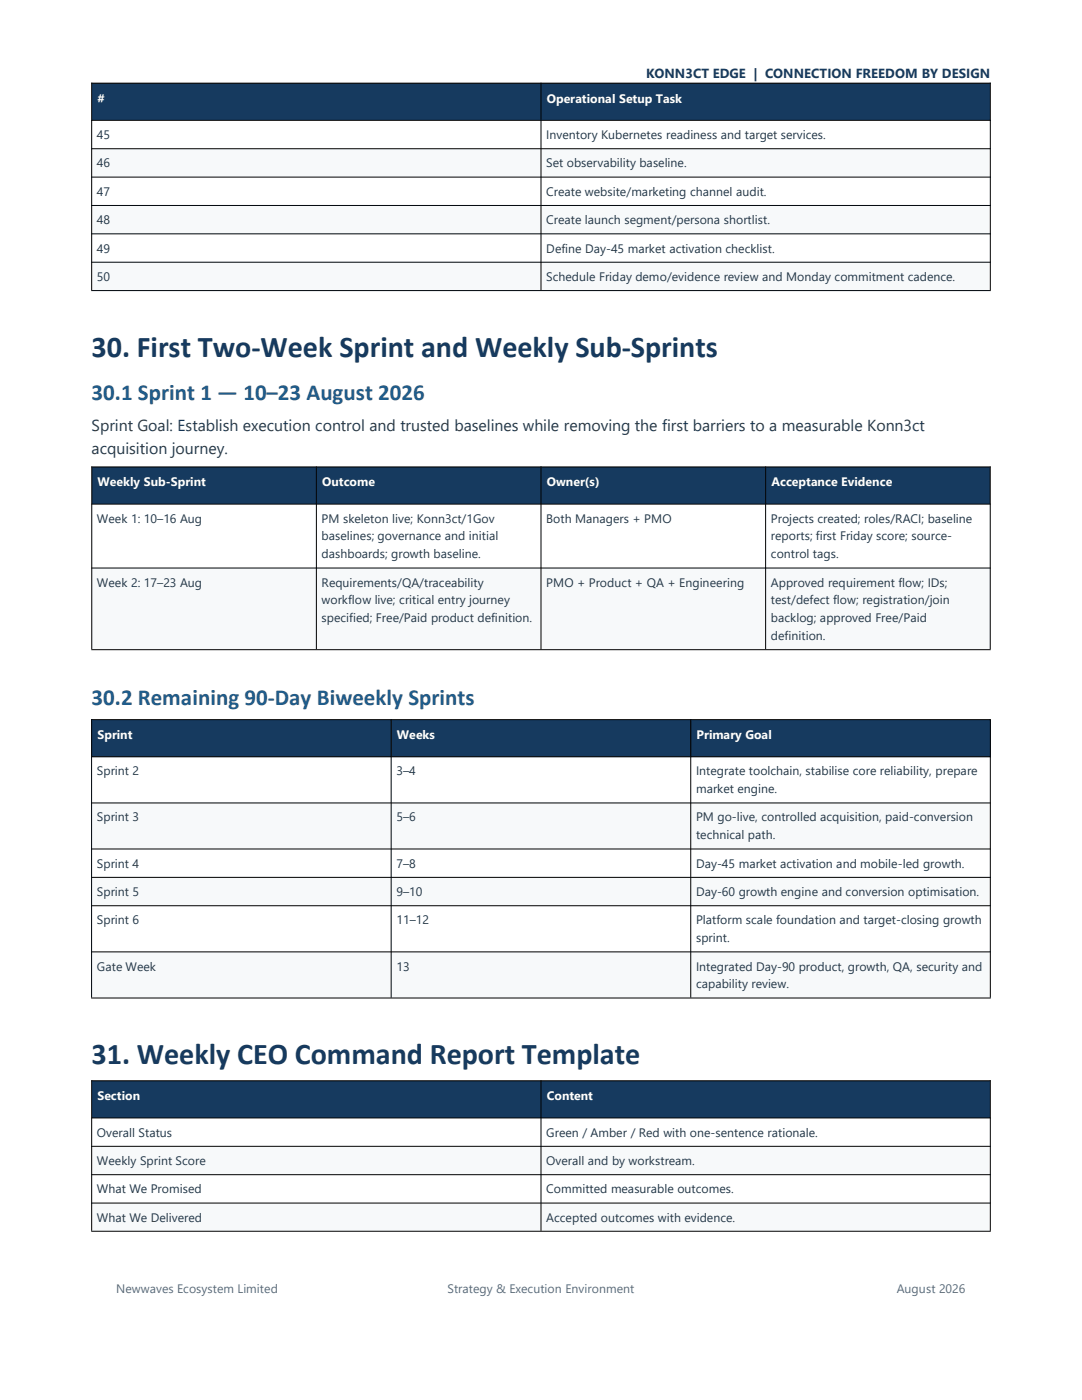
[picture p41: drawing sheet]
<svg xmlns="http://www.w3.org/2000/svg" width="216mm" height="279mm" viewBox="0 0 216 279" stroke-linecap="round" stroke-linejoin="round" font-family="sans-serif">
<defs><g id="words">
<g font-size="6" fill="#163a5f">
<text x="18.3" y="71.2">30. First Two-Week Sprint and Weekly Sub-Sprints</text>
<text x="18.3" y="212.4">31. Weekly CEO Command Report Template</text>
</g>
<g font-size="4.6" fill="#1f5d8c">
<text x="18.3" y="79.8">30.1 Sprint 1 — 10–23 August 2026</text>
<text x="18.3" y="140.8">30.2 Remaining 90-Day Biweekly Sprints</text>
</g>
<g font-size="3.2" fill="#243746">
<text x="18.3" y="86">Sprint Goal: Establish execution control and trusted baselines while removing the first barriers to a measurable Konn3ct</text>
<text x="18.3" y="90.5">acquisition journey.</text>
</g>
<text font-size="2.6" fill="#163a5f" x="128.9" y="15.6">KONN3CT EDGE | CONNECTION FREEDOM BY DESIGN</text>
<g font-size="2.5" fill="#fff">
<text x="19.4" y="20.5">#</text>
<text x="109.1" y="20.5">Operational Setup Task</text>
<text x="19.5" y="97.1">Weekly Sub-Sprint</text>
<text x="64.3" y="97.1">Outcome</text>
<text x="109.1" y="97.1">Owner(s)</text>
<text x="153.9" y="97.1">Acceptance Evidence</text>
<text x="19.4" y="147.5">Sprint</text>
<text x="79.2" y="147.5">Weeks</text>
<text x="139" y="147.5">Primary Goal</text>
<text x="19.4" y="219.6">Section</text>
<text x="109.1" y="219.6">Content</text>
</g>
<g font-size="2.5" fill="#243746">
<text x="19.3" y="27.7">45</text>
<text x="109" y="27.7">Inventory Kubernetes readiness and target services.</text>
<text x="19.3" y="33.4">46</text>
<text x="109" y="33.4">Set observability baseline.</text>
<text x="19.3" y="39">47</text>
<text x="109" y="39">Create website/marketing channel audit.</text>
<text x="19.3" y="44.7">48</text>
<text x="109" y="44.7">Create launch segment/persona shortlist.</text>
<text x="19.3" y="50.4">49</text>
<text x="109" y="50.4">Define Day-45 market activation checklist.</text>
<text x="19.3" y="56">50</text>
<text x="109" y="56">Schedule Friday demo/evidence review and Monday commitment cadence.</text>
<text x="19.3" y="104.3">Week 1: 10–16 Aug</text>
<text x="64.2" y="104.3">PM skeleton live; Konn3ct/1Gov</text>
<text x="64.2" y="107.8">baselines; governance and initial</text>
<text x="109" y="104.3">Both Managers + PMO</text>
<text x="153.8" y="104.3">Projects created; roles/RACI; baseline</text>
<text x="153.8" y="107.8">reports; first Friday score; source-</text>
<text x="64.2" y="111.4">dashboards; growth baseline.</text>
<text x="153.8" y="111.4">control tags.</text>
<text x="19.3" y="117.1">Week 2: 17–23 Aug</text>
<text x="64.2" y="117.1">Requirements/QA/traceability</text>
<text x="109" y="117.1">PMO + Product + QA + Engineering</text>
<text x="153.8" y="117.1">Approved requirement flow; IDs;</text>
<text x="64.2" y="120.6">workflow live; critical entry journey</text>
<text x="64.2" y="124.1">specified; Free/Paid product definition.</text>
<text x="153.8" y="120.6">test/defect flow; registration/join</text>
<text x="153.8" y="124.1">backlog; approved Free/Paid</text>
<text x="153.8" y="127.7">definition.</text>
<text x="19.3" y="154.7">Sprint 2</text>
<text x="79.1" y="154.7">3–4</text>
<text x="138.9" y="154.7">Integrate toolchain, stabilise core reliability, prepare</text>
<text x="138.9" y="158.3">market engine.</text>
<text x="19.3" y="163.9">Sprint 3</text>
<text x="79.1" y="163.9">5–6</text>
<text x="138.9" y="163.9">PM go-live, controlled acquisition, paid-conversion</text>
<text x="138.9" y="167.5">technical path.</text>
<text x="19.3" y="173.2">Sprint 4</text>
<text x="79.1" y="173.2">7–8</text>
<text x="138.9" y="173.2">Day-45 market activation and mobile-led growth.</text>
<text x="19.3" y="178.8">Sprint 5</text>
<text x="79.1" y="178.8">9–10</text>
<text x="138.9" y="178.8">Day-60 growth engine and conversion optimisation.</text>
<text x="19.3" y="184.5">Sprint 6</text>
<text x="79.1" y="184.5">11–12</text>
<text x="138.9" y="184.5">Platform scale foundation and target-closing growth</text>
<text x="138.9" y="188">sprint.</text>
<text x="19.3" y="193.7">Gate Week</text>
<text x="79.1" y="193.7">13</text>
<text x="138.9" y="193.7">Integrated Day-90 product, growth, QA, security and</text>
<text x="138.9" y="197.2">capability review.</text>
<text x="19.3" y="226.8">Overall Status</text>
<text x="109" y="226.8">Green / Amber / Red with one-sentence rationale.</text>
<text x="19.3" y="232.5">Weekly Sprint Score</text>
<text x="109" y="232.5">Overall and by workstream.</text>
<text x="19.3" y="238.1">What We Promised</text>
<text x="109" y="238.1">Committed measurable outcomes.</text>
<text x="19.3" y="243.8">What We Delivered</text>
<text x="109" y="243.8">Accepted outcomes with evidence.</text>
</g>
<g font-size="2.5" fill="#5d6b78">
<text x="23.2" y="258.1">Newwaves Ecosystem Limited</text>
<text x="89.3" y="258.1">Strategy &amp; Execution Environment</text>
<text x="178.9" y="258.1">August 2026</text>
</g>
</g></defs>
<g fill="#163a5f">
<path d="M18.3 16.7h89.6v7.3h-89.6z" fill-rule="evenodd"/>
<path d="M108 16.7h89.6v7.3h-89.6z" fill-rule="evenodd"/>
</g>
<g fill="#f7f9fa">
<path d="M18.3 29.7h89.6v5.6h-89.6z" fill-rule="evenodd"/>
<path d="M108 29.7h89.6v5.6h-89.6z" fill-rule="evenodd"/>
<path d="M18.3 41h89.6v5.6h-89.6z" fill-rule="evenodd"/>
<path d="M108 41h89.6v5.6h-89.6z" fill-rule="evenodd"/>
<path d="M18.3 52.4h89.6v5.5h-89.6z" fill-rule="evenodd"/>
<path d="M108 52.4h89.6v5.5h-89.6z" fill-rule="evenodd"/>
</g>
<path d="M18.2 16.6h179.5M18.3 16.5v41.4M107.9 16.5v41.4M197.6 16.5v41.4M18.2 24h179.5M18.2 29.7h179.5M18.2 35.3h179.5M18.2 41h179.5M18.2 46.7h179.5M18.2 52.3h179.5M18.2 58h179.5" fill="none" stroke="#000" stroke-width=".2"/>
<g fill="#163a5f">
<path d="M18.4 93.2h44.7v7.4h-44.7z" fill-rule="evenodd"/>
<path d="M63.2 93.2h44.7v7.4h-44.7z" fill-rule="evenodd"/>
<path d="M108 93.2h44.7v7.4h-44.7z" fill-rule="evenodd"/>
<path d="M152.8 93.2h44.8v7.4h-44.8z" fill-rule="evenodd"/>
</g>
<g fill="#f7f9fa">
<path d="M18.4 113.4h44.7v16.2h-44.7z" fill-rule="evenodd"/>
<path d="M63.2 113.4h44.7v16.2h-44.7z" fill-rule="evenodd"/>
<path d="M108 113.4h44.7v16.2h-44.7z" fill-rule="evenodd"/>
<path d="M152.8 113.4h44.8v16.2h-44.8z" fill-rule="evenodd"/>
</g>
<path d="M18.2 93.2h179.5M18.3 93.1v36.5M63.1 93.1v36.5M107.9 93.1v36.5M152.8 93.1v36.5M197.6 93.1v36.5M18.2 100.6h179.5M18.2 113.4h179.5M18.2 129.7h179.5" fill="none" stroke="#000" stroke-width=".2"/>
<g fill="#163a5f">
<path d="M18.3 143.7h59.7v7.3h-59.7z" fill-rule="evenodd"/>
<path d="M78.1 143.7h59.7v7.3h-59.7z" fill-rule="evenodd"/>
<path d="M137.9 143.7h59.7v7.3h-59.7z" fill-rule="evenodd"/>
</g>
<g fill="#f7f9fa">
<path d="M18.3 160.3h59.7v9.1h-59.7z" fill-rule="evenodd"/>
<path d="M78.1 160.3h59.7v9.1h-59.7z" fill-rule="evenodd"/>
<path d="M137.9 160.3h59.7v9.1h-59.7z" fill-rule="evenodd"/>
<path d="M18.3 175.2h59.7v5.5h-59.7z" fill-rule="evenodd"/>
<path d="M78.1 175.2h59.7v5.5h-59.7z" fill-rule="evenodd"/>
<path d="M137.9 175.2h59.7v5.5h-59.7z" fill-rule="evenodd"/>
<path d="M18.3 190h59.7v9.1h-59.7z" fill-rule="evenodd"/>
<path d="M78.1 190h59.7v9.1h-59.7z" fill-rule="evenodd"/>
<path d="M137.9 190h59.7v9.1h-59.7z" fill-rule="evenodd"/>
</g>
<path d="M18.2 143.6h179.5M18.2 151h179.5M18.3 143.5v55.6M78.1 143.5v55.6M137.8 143.5v55.6M197.6 143.5v55.6M18.2 160.2h179.5M18.2 169.4h179.5M18.2 175.1h179.5M18.2 180.8h179.5M18.2 190h179.5M18.2 199.2h179.5" fill="none" stroke="#000" stroke-width=".2"/>
<g fill="#163a5f">
<path d="M18.3 215.7h89.6v7.4h-89.6z" fill-rule="evenodd"/>
<path d="M108 215.7h89.6v7.4h-89.6z" fill-rule="evenodd"/>
</g>
<g fill="#f7f9fa">
<path d="M18.3 228.8h89.6v5.6h-89.6z" fill-rule="evenodd"/>
<path d="M108 228.8h89.6v5.6h-89.6z" fill-rule="evenodd"/>
<path d="M18.3 240.2h89.6v5.5h-89.6z" fill-rule="evenodd"/>
<path d="M108 240.2h89.6v5.5h-89.6z" fill-rule="evenodd"/>
</g>
<path d="M18.2 215.7h179.5M18.3 215.6v30M107.9 215.6v30M197.6 215.6v30M18.2 223.1h179.5M18.2 228.8h179.5M18.2 234.4h179.5M18.2 240.1h179.5M18.2 245.7h179.5" fill="none" stroke="#000" stroke-width=".2"/>
<use href="#words"/>
</svg>
